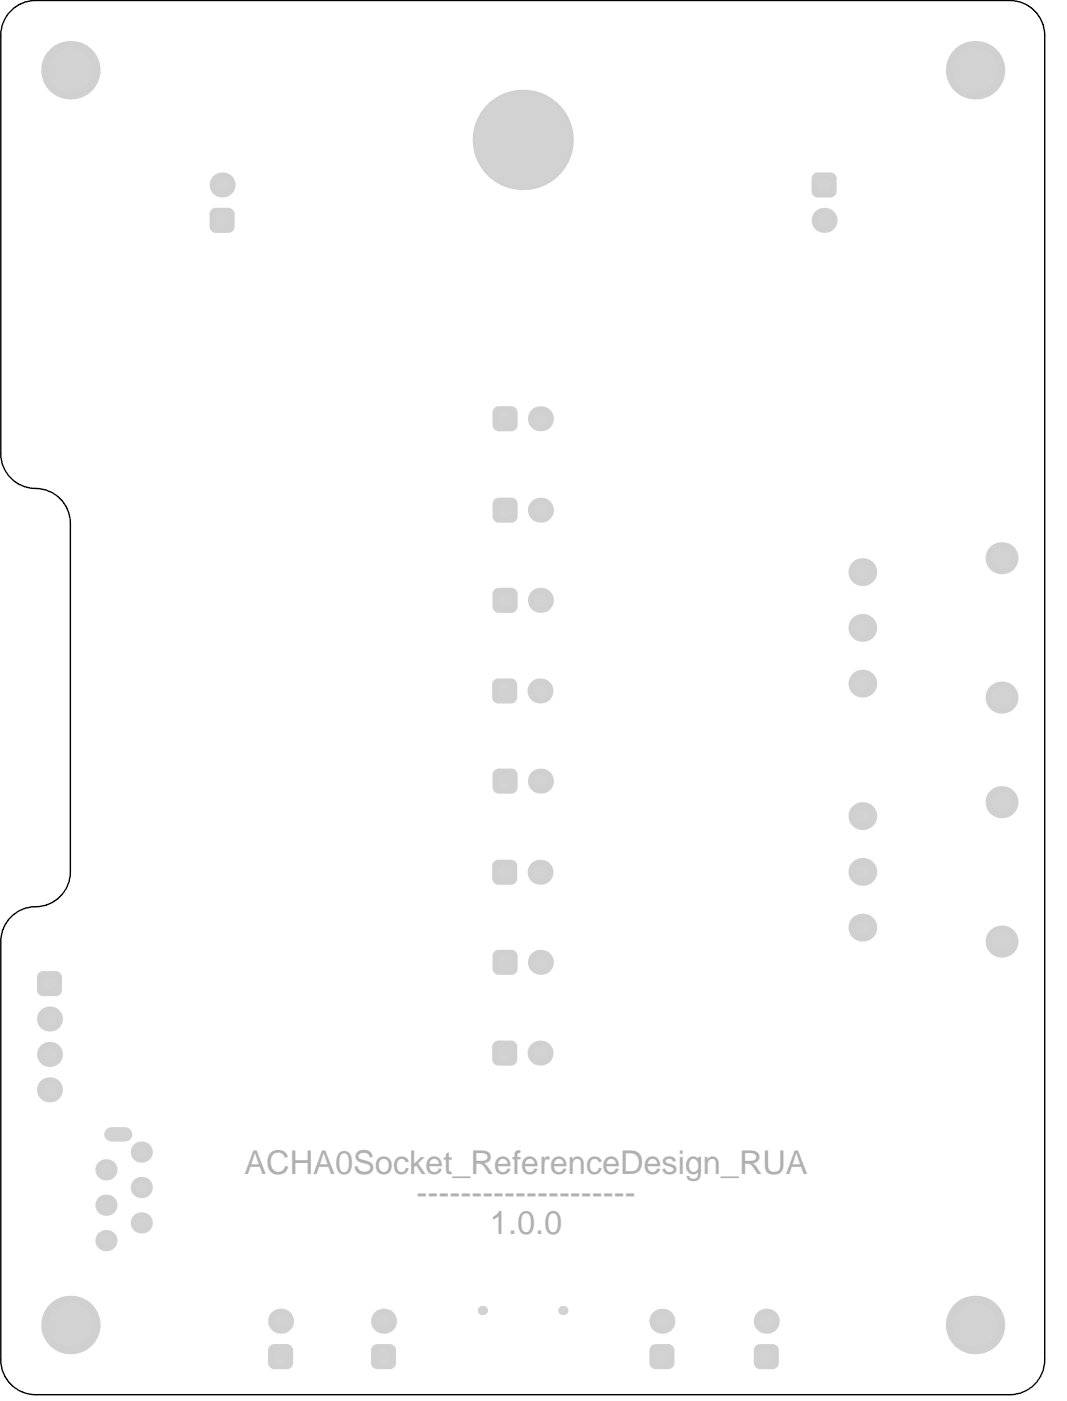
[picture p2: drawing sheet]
<svg xmlns="http://www.w3.org/2000/svg" width="255mm" height="334mm" viewBox="0 0 255 334" stroke-linecap="round" stroke-linejoin="round" font-family="sans-serif">
<defs><g id="words">
<g font-size="7.8" fill="#b0b0b0">
<text x="58.4" y="280.3">ACHA0Socket_ReferenceDesign_RUA</text>
<text x="99.5" y="287.4">--------------------</text>
<text x="117" y="294.6">1.0.0</text>
</g>
</g></defs>
<path d="M2.6 2.6a8.3 8.3 0 0 1 5.9-2.5h232.6a8.3 8.3 0 0 1 8.3 8.3v316.2a8.3 8.3 0 0 1-8.3 8.3h-232.6a8.3 8.3 0 0 1-8.3-8.3v-99.8a8.3 8.3 0 0 1 8.3-8.4 8.3 8.3 0 0 0 8.3-8.3v-83.2a8.3 8.3 0 0 0-8.3-8.3 8.3 8.3 0 0 1-8.3-8.3v-99.9a8.3 8.3 0 0 1 2.4-5.8z" fill="none" stroke="#000" stroke-width=".33"/>
<path d="M121 32.7l1.2 1.3M122.2 32.7l-1.2 1.3M122.3 33.4l.7 .7M122.3 33.4h2.5v2.5M123 32.7l-.7 .7M124.1 35.2l.7 .7M125.4 35.2l-.6 .7" fill="none" stroke="#d0d0d0" stroke-width=".33"/>
<circle cx="134.4" cy="312.8" r="1.08" fill="#d0d0d0"/>
<circle cx="134.4" cy="312.8" r="1.08" fill="#d2d2d2"/>
<circle cx="115.2" cy="312.8" r="1.08" fill="#d0d0d0"/>
<circle cx="115.2" cy="312.8" r="1.08" fill="#d2d2d2"/>
<circle cx="33.7" cy="291.9" r="2.53" fill="#d0d0d0"/>
<circle cx="33.7" cy="291.9" r="1.41" fill="#d2d2d2"/>
<circle cx="33.7" cy="283.5" r="2.53" fill="#d0d0d0"/>
<circle cx="33.7" cy="283.5" r="1.41" fill="#d2d2d2"/>
<circle cx="33.7" cy="275" r="2.53" fill="#d0d0d0"/>
<circle cx="33.7" cy="275" r="1.41" fill="#d2d2d2"/>
<path d="M26.6 270.8h3.3" fill="none" stroke="#d0d0d0" stroke-width="3.3"/>
<path d="M26.6 270.8h3.3" fill="none" stroke="#d2d2d2" stroke-width="3.3"/>
<circle cx="196.7" cy="52.6" r="2.99" fill="#d0d0d0"/>
<circle cx="196.7" cy="52.6" r="1.66" fill="#d2d2d2"/>
<path d="M195.2 41.2h3l1.5 1.5v2.9l-1.5 1.5h-3l-1.5-1.5v-2.9z" fill-rule="evenodd" fill="#d0d0d0"/>
<g fill="#d0d0d0">
<path d="M195.2 45.6v1.5zM193.7 45.6h1.5v1.5a1.5 1.5 0 0 1-1.5-1.5z"/>
<path d="M198.2 45.6h1.5zM198.2 45.6h1.5a1.5 1.5 0 0 1-1.5 1.5z"/>
<path d="M198.2 41.2v1.5zM198.2 41.2a1.5 1.5 0 0 1 1.5 1.5h-1.5z"/>
<path d="M193.7 42.7h1.5zM194.3 41.4l.9-.2v1.5h-1.5l.1-.5z"/>
</g>
<circle cx="196.7" cy="44.1" r="1.66" fill="#d2d2d2"/>
<path d="M119.1 226.7h3l1.5 1.5v3l-1.5 1.5h-3l-1.5-1.5v-3z" fill-rule="evenodd" fill="#d0d0d0"/>
<g fill="#d0d0d0">
<path d="M122.1 231.2h1.5zM122.1 231.2h1.5a1.5 1.5 0 0 1-1.5 1.5z"/>
<path d="M122.1 226.7v1.5zM122.1 226.7a1.5 1.5 0 0 1 1.5 1.5h-1.5z"/>
<path d="M117.6 228.2h1.5zM118.2 227l.9-.3v1.5h-1.5l.1-.5z"/>
<path d="M119.1 231.2v1.5zM117.6 231.2h1.5v1.5a1.5 1.5 0 0 1-1.5-1.5z"/>
</g>
<circle cx="120.6" cy="229.7" r="1.66" fill="#d2d2d2"/>
<path d="M119 205.2h3l1.5 1.5v3l-1.5 1.5h-3l-1.5-1.5v-3z" fill-rule="evenodd" fill="#d0d0d0"/>
<g fill="#d0d0d0">
<path d="M122 209.7h1.5zM122 209.7h1.5a1.5 1.5 0 0 1-1.5 1.5z"/>
<path d="M122 205.2v1.5zM122 205.2a1.5 1.5 0 0 1 1.5 1.5h-1.5z"/>
<path d="M117.5 206.7h1.5zM118.1 205.5l.9-.3v1.5h-1.5l.1-.5z"/>
<path d="M119 209.7v1.5zM117.5 209.7h1.5v1.5a1.5 1.5 0 0 1-1.5-1.5z"/>
</g>
<circle cx="120.5" cy="208.2" r="1.66" fill="#d2d2d2"/>
<path d="M119.1 183.5h3l1.5 1.5v3l-1.5 1.5h-3l-1.5-1.5v-3z" fill-rule="evenodd" fill="#d0d0d0"/>
<g fill="#d0d0d0">
<path d="M122.1 188h1.5zM122.1 188h1.5a1.5 1.5 0 0 1-1.5 1.5z"/>
<path d="M122.1 183.5v1.5zM122.1 183.5a1.5 1.5 0 0 1 1.5 1.5h-1.5z"/>
<path d="M117.6 185h1.5zM118.2 183.8l.9-.3v1.5h-1.5l.1-.5z"/>
<path d="M119.1 188v1.5zM117.6 188h1.5v1.5a1.5 1.5 0 0 1-1.5-1.5z"/>
</g>
<circle cx="120.6" cy="186.5" r="1.66" fill="#d2d2d2"/>
<path d="M119 161.9h3l1.5 1.5v3l-1.5 1.5h-3l-1.5-1.5v-3z" fill-rule="evenodd" fill="#d0d0d0"/>
<g fill="#d0d0d0">
<path d="M122 166.4h1.5zM122 166.4h1.5a1.5 1.5 0 0 1-1.5 1.5z"/>
<path d="M122 161.9v1.5zM122 161.9a1.5 1.5 0 0 1 1.5 1.5h-1.5z"/>
<path d="M117.5 163.4h1.5zM118.1 162.2l.9-.3v1.5h-1.5l.1-.4z"/>
<path d="M119 166.4v1.5zM117.5 166.4h1.5v1.5a1.5 1.5 0 0 1-1.5-1.5z"/>
</g>
<circle cx="120.5" cy="164.9" r="1.66" fill="#d2d2d2"/>
<path d="M119.1 118.8h3l1.5 1.5v3l-1.5 1.5h-3l-1.5-1.5v-3z" fill-rule="evenodd" fill="#d0d0d0"/>
<g fill="#d0d0d0">
<path d="M122.1 123.3h1.5zM122.1 123.3h1.5a1.5 1.5 0 0 1-1.5 1.5z"/>
<path d="M122.1 118.8v1.5zM122.1 118.8a1.5 1.5 0 0 1 1.5 1.5h-1.5z"/>
<path d="M117.6 120.3h1.5zM118.2 119.1l.9-.3v1.5h-1.5l.1-.5z"/>
<path d="M119.1 123.3v1.5zM117.6 123.3h1.5v1.5a1.5 1.5 0 0 1-1.5-1.5z"/>
</g>
<circle cx="120.6" cy="121.8" r="1.66" fill="#d2d2d2"/>
<path d="M119.1 97h3l1.5 1.5v3l-1.5 1.5h-3l-1.5-1.5v-3z" fill-rule="evenodd" fill="#d0d0d0"/>
<g fill="#d0d0d0">
<path d="M122.1 101.5h1.5zM122.1 101.5h1.5a1.5 1.5 0 0 1-1.5 1.5z"/>
<path d="M122.1 97v1.5zM122.1 97a1.5 1.5 0 0 1 1.5 1.5h-1.5z"/>
<path d="M117.6 98.5h1.5zM118.2 97.3l.9-.3v1.5h-1.5l.1-.5z"/>
<path d="M119.1 101.5v1.5zM117.6 101.5h1.5v1.5a1.5 1.5 0 0 1-1.5-1.5z"/>
</g>
<circle cx="120.6" cy="100" r="1.66" fill="#d2d2d2"/>
<path d="M90.1 320.8h3l1.4 1.5v3l-1.4 1.5h-3l-1.5-1.5v-3z" fill-rule="evenodd" fill="#d0d0d0"/>
<g fill="#d0d0d0">
<path d="M93.1 320.8v1.5zM93.1 320.8a1.5 1.5 0 0 1 1.4 1.5h-1.4z"/>
<path d="M88.6 322.3h1.5zM89.2 321.1l.9-.3v1.5h-1.5v-.4z"/>
<path d="M90.1 325.3v1.5zM88.6 325.3h1.5v1.5a1.5 1.5 0 0 1-1.5-1.5z"/>
<path d="M93.1 325.3h1.4zM93.1 325.3h1.4a1.5 1.5 0 0 1-1.4 1.5z"/>
</g>
<circle cx="91.6" cy="323.8" r="1.66" fill="#d2d2d2"/>
<circle cx="91.6" cy="315.4" r="2.99" fill="#d0d0d0"/>
<circle cx="91.6" cy="315.4" r="1.66" fill="#d2d2d2"/>
<circle cx="67" cy="315.4" r="2.99" fill="#d0d0d0"/>
<circle cx="67" cy="315.4" r="1.66" fill="#d2d2d2"/>
<path d="M65.5 320.8h3l1.5 1.5v3l-1.5 1.5h-3l-1.5-1.5v-3z" fill-rule="evenodd" fill="#d0d0d0"/>
<g fill="#d0d0d0">
<path d="M68.5 320.8v1.5zM68.5 320.8a1.5 1.5 0 0 1 1.5 1.5h-1.5z"/>
<path d="M64 322.3h1.5zM64.6 321.1l.9-.3v1.5h-1.5l.1-.4z"/>
<path d="M65.5 325.3v1.5zM64 325.3h1.5v1.5a1.5 1.5 0 0 1-1.5-1.5z"/>
<path d="M68.5 325.3h1.5zM68.5 325.3h1.5a1.5 1.5 0 0 1-1.5 1.5z"/>
</g>
<circle cx="67" cy="323.8" r="1.66" fill="#d2d2d2"/>
<circle cx="53" cy="44.1" r="2.99" fill="#d0d0d0"/>
<circle cx="53" cy="44.1" r="1.66" fill="#d2d2d2"/>
<path d="M51.5 49.6h3l1.5 1.5v3l-1.5 1.5h-3l-1.5-1.5v-3z" fill-rule="evenodd" fill="#d0d0d0"/>
<g fill="#d0d0d0">
<path d="M54.5 49.6v1.5zM54.5 49.6a1.5 1.5 0 0 1 1.5 1.5h-1.5z"/>
<path d="M50 51.1h1.5zM50.6 49.9l.9-.3v1.5h-1.5l.1-.5z"/>
<path d="M51.5 54.1v1.5zM50 54.1h1.5v1.5a1.5 1.5 0 0 1-1.5-1.5z"/>
<path d="M54.5 54.1h1.5zM54.5 54.1h1.5a1.5 1.5 0 0 1-1.5 1.5z"/>
</g>
<circle cx="53" cy="52.6" r="1.66" fill="#d2d2d2"/>
<circle cx="25.3" cy="296.2" r="2.53" fill="#d0d0d0"/>
<circle cx="25.3" cy="296.1" r="1.41" fill="#d2d2d2"/>
<circle cx="25.3" cy="287.7" r="2.53" fill="#d0d0d0"/>
<circle cx="25.3" cy="287.7" r="1.41" fill="#d2d2d2"/>
<circle cx="11.8" cy="260.2" r="2.99" fill="#d0d0d0"/>
<circle cx="11.8" cy="260.2" r="1.66" fill="#d2d2d2"/>
<path d="M10.3 231.8h3l1.5 1.5v3l-1.5 1.5h-3l-1.5-1.5v-3z" fill-rule="evenodd" fill="#d0d0d0"/>
<g fill="#d0d0d0">
<path d="M13.3 236.3h1.5zM13.3 236.3h1.5a1.5 1.5 0 0 1-1.5 1.5z"/>
<path d="M13.3 231.8v1.5zM13.3 231.8a1.5 1.5 0 0 1 1.5 1.5h-1.5z"/>
<path d="M8.8 233.3h1.5zM9.4 232.1l.9-.3v1.5h-1.5l.1-.5z"/>
<path d="M10.3 236.3v1.5zM8.8 236.3h1.5v1.5a1.5 1.5 0 0 1-1.5-1.5z"/>
</g>
<circle cx="11.8" cy="234.8" r="1.66" fill="#d2d2d2"/>
<circle cx="11.8" cy="243.3" r="2.99" fill="#d0d0d0"/>
<circle cx="11.8" cy="243.3" r="1.66" fill="#d2d2d2"/>
<path d="M119 248.4h3l1.5 1.5v3l-1.5 1.5h-3l-1.5-1.5v-3z" fill-rule="evenodd" fill="#d0d0d0"/>
<g fill="#d0d0d0">
<path d="M122 252.9h1.5zM122 252.9h1.5a1.5 1.5 0 0 1-1.5 1.5z"/>
<path d="M122 248.4v1.5zM122 248.4a1.5 1.5 0 0 1 1.5 1.5h-1.5z"/>
<path d="M117.5 249.9h1.5zM118.1 248.7l.9-.3v1.5h-1.5l.1-.5z"/>
<path d="M119 252.9v1.5zM117.5 252.9h1.5v1.5a1.5 1.5 0 0 1-1.5-1.5z"/>
</g>
<circle cx="120.5" cy="251.4" r="1.66" fill="#d2d2d2"/>
<path d="M119.1 140.3h3l1.5 1.5v3l-1.5 1.5h-3l-1.5-1.5v-3z" fill-rule="evenodd" fill="#d0d0d0"/>
<g fill="#d0d0d0">
<path d="M122.1 144.8h1.5zM122.1 144.8h1.5a1.5 1.5 0 0 1-1.5 1.5z"/>
<path d="M122.1 140.3v1.5zM122.1 140.3a1.5 1.5 0 0 1 1.5 1.5h-1.5z"/>
<path d="M117.6 141.8h1.5zM118.2 140.6l.9-.3v1.5h-1.5l.1-.5z"/>
<path d="M119.1 144.8v1.5zM117.6 144.8h1.5v1.5a1.5 1.5 0 0 1-1.5-1.5z"/>
</g>
<circle cx="120.6" cy="143.3" r="1.66" fill="#d2d2d2"/>
<circle cx="25.3" cy="279.2" r="2.53" fill="#d0d0d0"/>
<circle cx="25.3" cy="279.2" r="1.41" fill="#d2d2d2"/>
<circle cx="11.8" cy="251.7" r="2.99" fill="#d0d0d0"/>
<circle cx="11.8" cy="251.7" r="1.66" fill="#d2d2d2"/>
<circle cx="232.8" cy="316.3" r="7" fill="#d0d0d0"/>
<circle cx="232.8" cy="316.3" r="5.3" fill="#d2d2d2"/>
<circle cx="239.1" cy="191.5" r="3.8" fill="#d0d0d0"/>
<circle cx="239.1" cy="191.5" r="2.49" fill="#d2d2d2"/>
<circle cx="239.1" cy="133.2" r="3.8" fill="#d0d0d0"/>
<circle cx="239.1" cy="133.2" r="2.49" fill="#d2d2d2"/>
<circle cx="232.8" cy="16.8" r="7" fill="#d0d0d0"/>
<circle cx="232.8" cy="16.8" r="5.3" fill="#d2d2d2"/>
<circle cx="182.9" cy="315.4" r="2.99" fill="#d0d0d0"/>
<circle cx="182.9" cy="315.4" r="1.66" fill="#d2d2d2"/>
<path d="M181.4 320.8h3l1.5 1.5v3l-1.5 1.5h-3l-1.5-1.5v-3z" fill-rule="evenodd" fill="#d0d0d0"/>
<g fill="#d0d0d0">
<path d="M184.4 320.8v1.5zM184.4 320.8a1.5 1.5 0 0 1 1.5 1.5h-1.5z"/>
<path d="M179.9 322.3h1.5zM180.6 321.1l.8-.3v1.5h-1.5l.1-.4z"/>
<path d="M181.4 325.3v1.5zM179.9 325.3h1.5v1.5a1.5 1.5 0 0 1-1.5-1.5z"/>
<path d="M184.4 325.3h1.5zM184.4 325.3h1.5a1.5 1.5 0 0 1-1.5 1.5z"/>
</g>
<circle cx="182.9" cy="323.8" r="1.66" fill="#d2d2d2"/>
<path d="M156.5 320.8h3l1.5 1.5v3l-1.5 1.5h-3l-1.5-1.5v-3z" fill-rule="evenodd" fill="#d0d0d0"/>
<g fill="#d0d0d0">
<path d="M159.5 320.8v1.5zM159.5 320.8a1.5 1.5 0 0 1 1.5 1.5h-1.5z"/>
<path d="M155 322.3h1.5zM155.6 321.1l.9-.3v1.5h-1.5l.1-.4z"/>
<path d="M156.5 325.3v1.5zM155 325.3h1.5v1.5a1.5 1.5 0 0 1-1.5-1.5z"/>
<path d="M159.5 325.3h1.5zM159.5 325.3h1.5a1.5 1.5 0 0 1-1.5 1.5z"/>
</g>
<circle cx="158" cy="323.8" r="1.66" fill="#d2d2d2"/>
<circle cx="158" cy="315.4" r="2.99" fill="#d0d0d0"/>
<circle cx="158" cy="315.4" r="1.66" fill="#d2d2d2"/>
<circle cx="129" cy="229.7" r="2.99" fill="#d0d0d0"/>
<circle cx="129" cy="229.7" r="1.66" fill="#d2d2d2"/>
<circle cx="128.9" cy="208.2" r="2.99" fill="#d0d0d0"/>
<circle cx="128.9" cy="208.2" r="1.66" fill="#d2d2d2"/>
<circle cx="205.9" cy="208.1" r="3.3" fill="#d0d0d0"/>
<circle cx="205.9" cy="208.1" r="1.66" fill="#d2d2d2"/>
<circle cx="129" cy="186.5" r="2.99" fill="#d0d0d0"/>
<circle cx="129" cy="186.5" r="1.66" fill="#d2d2d2"/>
<circle cx="128.9" cy="164.9" r="2.99" fill="#d0d0d0"/>
<circle cx="128.9" cy="164.9" r="1.66" fill="#d2d2d2"/>
<circle cx="205.9" cy="163.2" r="3.3" fill="#d0d0d0"/>
<circle cx="205.9" cy="163.2" r="1.66" fill="#d2d2d2"/>
<circle cx="205.9" cy="149.9" r="3.3" fill="#d0d0d0"/>
<circle cx="205.9" cy="149.9" r="1.66" fill="#d2d2d2"/>
<circle cx="129" cy="121.8" r="2.99" fill="#d0d0d0"/>
<circle cx="129" cy="121.8" r="1.66" fill="#d2d2d2"/>
<circle cx="205.9" cy="136.6" r="3.3" fill="#d0d0d0"/>
<circle cx="205.9" cy="136.6" r="1.66" fill="#d2d2d2"/>
<circle cx="129" cy="100" r="2.99" fill="#d0d0d0"/>
<circle cx="129" cy="100" r="1.66" fill="#d2d2d2"/>
<circle cx="16.8" cy="316.3" r="7" fill="#d0d0d0"/>
<circle cx="16.8" cy="316.3" r="5.3" fill="#d2d2d2"/>
<circle cx="16.8" cy="16.8" r="7" fill="#d0d0d0"/>
<circle cx="16.8" cy="16.8" r="5.3" fill="#d2d2d2"/>
<circle cx="239.1" cy="166.5" r="3.8" fill="#d0d0d0"/>
<circle cx="239.1" cy="166.5" r="2.49" fill="#d2d2d2"/>
<circle cx="239.1" cy="224.8" r="3.8" fill="#d0d0d0"/>
<circle cx="239.1" cy="224.8" r="2.49" fill="#d2d2d2"/>
<circle cx="128.9" cy="251.4" r="2.99" fill="#d0d0d0"/>
<circle cx="128.9" cy="251.4" r="1.66" fill="#d2d2d2"/>
<circle cx="205.9" cy="221.4" r="3.3" fill="#d0d0d0"/>
<circle cx="205.9" cy="221.4" r="1.66" fill="#d2d2d2"/>
<circle cx="205.9" cy="194.8" r="3.3" fill="#d0d0d0"/>
<circle cx="205.9" cy="194.8" r="1.66" fill="#d2d2d2"/>
<circle cx="129" cy="143.3" r="2.99" fill="#d0d0d0"/>
<circle cx="129" cy="143.3" r="1.66" fill="#d2d2d2"/>
<circle cx="124.8" cy="33.4" r="12" fill="#d0d0d0"/>
<circle cx="124.8" cy="33.4" r="11.5" fill="#d2d2d2"/>
<use href="#words"/>
</svg>
